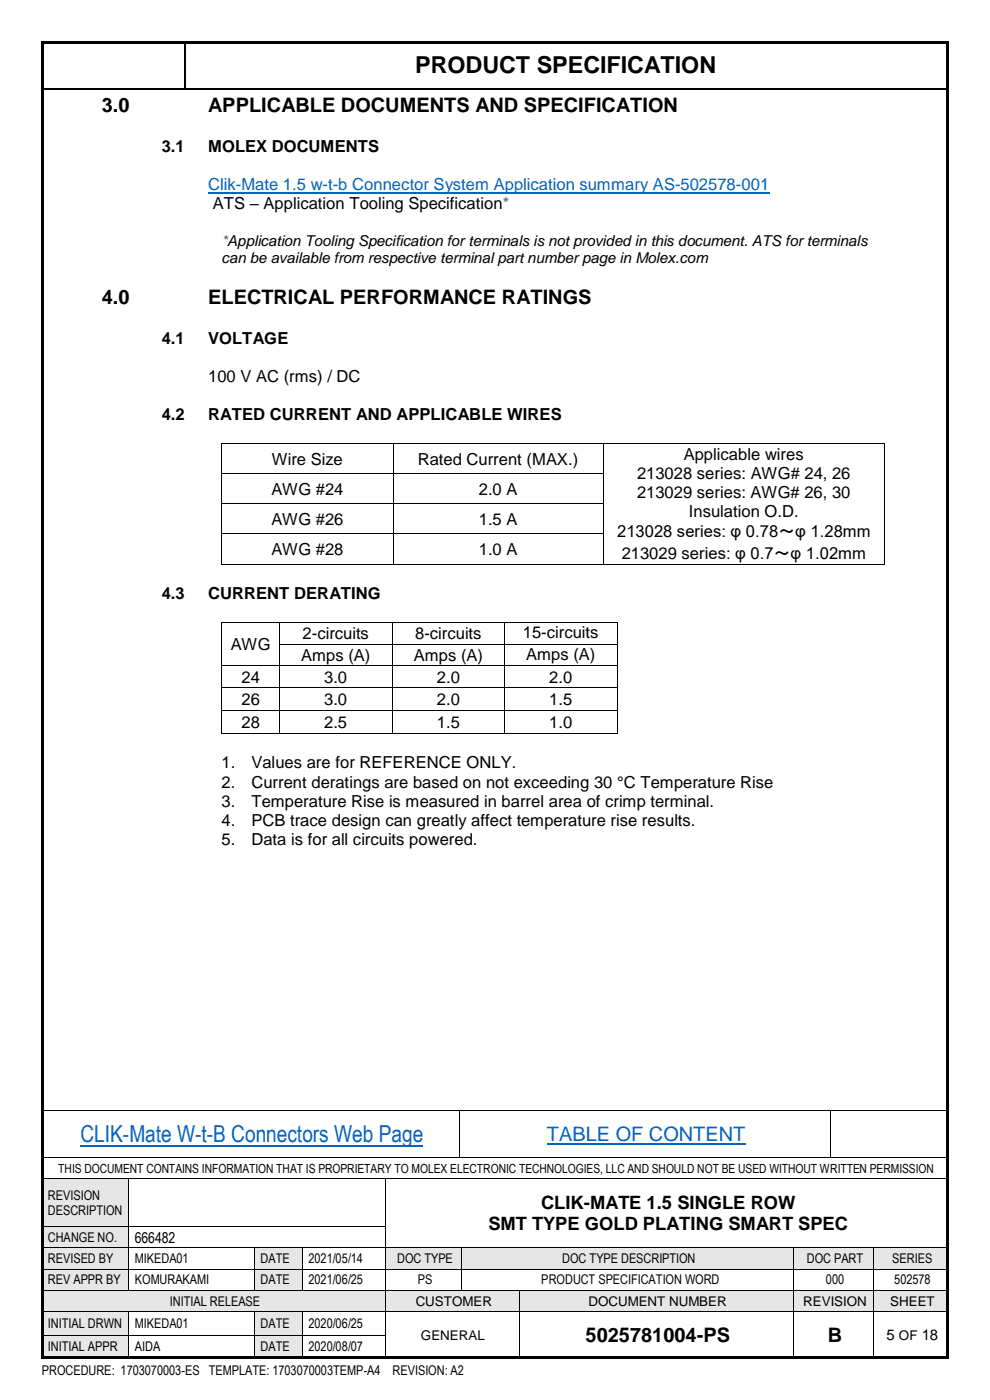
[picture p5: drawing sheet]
<svg xmlns="http://www.w3.org/2000/svg" width="210mm" height="297mm" viewBox="0 0 210 297" stroke-linecap="round" stroke-linejoin="round" font-family="sans-serif">
<defs><g id="words">
<text font-size="5" x="88.1" y="15.5">PRODUCT SPECIFICATION</text>
<text font-size="5" fill="#0563c1" x="17.1" y="242.4">CLIK-Mate W-t-B Connectors Web Page</text>
<g font-size="4.2">
<text x="21.6" y="23.7">3.0</text>
<text x="44.2" y="23.7">APPLICABLE DOCUMENTS AND SPECIFICATION</text>
<text x="21.6" y="64.5">4.0</text>
<text x="44.2" y="64.5">ELECTRICAL PERFORMANCE RATINGS</text>
<text x="124.2" y="284.7">5025781004-PS</text>
<text x="175.6" y="284.7">B</text>
</g>
<text font-size="4.2" fill="#0563c1" x="116" y="242.1">TABLE OF CONTENT</text>
<g font-size="3.9">
<text x="114.8" y="256.5">CLIK-MATE 1.5 SINGLE ROW</text>
<text x="103.6" y="261">SMT TYPE GOLD PLATING SMART SPEC</text>
</g>
<g font-size="3.5">
<text x="34.3" y="32.2">3.1</text>
<text x="44.2" y="32.2">MOLEX DOCUMENTS</text>
<text x="45.1" y="44.4">ATS – Application Tooling Specification*</text>
<text x="34.3" y="72.9">4.1</text>
<text x="44.2" y="72.9">VOLTAGE</text>
<text x="44.2" y="81.1">100 V AC (rms) / DC</text>
<text x="34.3" y="89.2">4.2</text>
<text x="44.2" y="89.2">RATED CURRENT AND APPLICABLE WIRES</text>
<text x="57.7" y="98.6">Wire Size</text>
<text x="88.6" y="98.6">Rated Current (MAX.)</text>
<text x="135.2" y="101.6">213028 series: AWG# 24, 26</text>
<text x="145.1" y="97.5">Applicable wires</text>
<text x="57.6" y="105">AWG #24</text>
<text x="101.6" y="105">2.0 A</text>
<text x="135.2" y="105.6">213029 series: AWG# 26, 30</text>
<text x="57.6" y="111.4">AWG #26</text>
<text x="101.6" y="111.4">1.5 A</text>
<text x="130.9" y="114">213028 series: φ 0.78～φ 1.28mm</text>
<text x="146.2" y="109.7">Insulation O.D.</text>
<text x="57.6" y="117.7">AWG #28</text>
<text x="101.6" y="117.7">1.0 A</text>
<text x="131.9" y="118.6">213029 series: φ 0.7～φ 1.02mm</text>
<text x="34.3" y="127.1">4.3</text>
<text x="44.2" y="127.1">CURRENT DERATING</text>
<text x="49" y="137.9">AWG</text>
<text x="64.2" y="135.6">2-circuits</text>
<text x="88.1" y="135.6">8-circuits</text>
<text x="110.9" y="135.4">15-circuits</text>
<text x="63.9" y="140.2">Amps (A)</text>
<text x="87.8" y="140.2">Amps (A)</text>
<text x="111.6" y="140">Amps (A)</text>
<text x="51.2" y="144.8">24</text>
<text x="51.2" y="149.5">26</text>
<text x="68.8" y="144.8">3.0</text>
<text x="68.8" y="149.5">3.0</text>
<text x="92.7" y="144.8">2.0</text>
<text x="92.7" y="149.5">2.0</text>
<text x="116.5" y="144.8">2.0</text>
<text x="116.5" y="149.5">1.5</text>
<text x="51.2" y="154.4">28</text>
<text x="68.8" y="154.4">2.5</text>
<text x="92.7" y="154.4">1.5</text>
<text x="116.5" y="154.4">1.0</text>
<text x="47" y="163">1.</text>
<text x="47" y="167.1">2.</text>
<text x="53.3" y="163">Values are for REFERENCE ONLY.</text>
<text x="53.3" y="167.1">Current deratings are based on not exceeding 30 °C Temperature Rise</text>
<text x="47" y="171.1">3.</text>
<text x="53.3" y="171.1">Temperature Rise is measured in barrel area of crimp terminal.</text>
<text x="47" y="175.2">4.</text>
<text x="47" y="179.2">5.</text>
<text x="53.3" y="175.2">PCB trace design can greatly affect temperature rise results.</text>
<text x="53.3" y="179.2">Data is for all circuits powered.</text>
</g>
<text font-size="3.5" fill="#0563c1" x="44.2" y="40.4">Clik-Mate 1.5 w-t-b Connector System Application summary AS-502578-001</text>
<text font-size="3.2" fill="#f00" x="47" y="52.1">*Application Tooling Specification for terminals is not provided in this document. ATS for terminals</text>
<g font-size="3.2">
<text x="47" y="55.8">can be available from respective terminal part number page in Molex.com</text>
<text x="28.6" y="263.6">666482</text>
<text x="188" y="284.3">5 OF 18</text>
</g>
<g font-size="2.8">
<text x="10.2" y="254.5">REVISION</text>
<text x="10.2" y="257.8">DESCRIPTION</text>
<text x="10.2" y="263.5">CHANGE NO.</text>
<text x="10.2" y="268">REVISED BY</text>
<text x="28.6" y="268">MIKEDA01</text>
<text x="55.3" y="268">DATE</text>
<text x="65.4" y="268">2021/05/14</text>
<text x="84.3" y="268">DOC TYPE</text>
<text x="119.3" y="268">DOC TYPE DESCRIPTION</text>
<text x="171.1" y="268">DOC PART</text>
<text x="189.3" y="268">SERIES</text>
<text x="10.2" y="272.5">REV APPR BY</text>
<text x="28.6" y="272.5">KOMURAKAMI</text>
<text x="55.3" y="272.5">DATE</text>
<text x="65.4" y="272.5">2021/06/25</text>
<text x="88.6" y="272.5">PS</text>
<text x="114.8" y="272.5">PRODUCT SPECIFICATION WORD</text>
<text x="175.2" y="272.5">000</text>
<text x="189.7" y="272.5">502578</text>
<text x="10.2" y="281.8">INITIAL DRWN</text>
<text x="28.6" y="281.8">MIKEDA01</text>
<text x="36" y="277">INITIAL RELEASE</text>
<text x="55.3" y="281.8">DATE</text>
<text x="65.4" y="281.8">2020/06/25</text>
<text x="88.2" y="277">CUSTOMER</text>
<text x="124.9" y="277">DOCUMENT NUMBER</text>
<text x="170.4" y="277">REVISION</text>
<text x="188.8" y="277">SHEET</text>
<text x="10.2" y="286.7">INITIAL APPR</text>
<text x="28.6" y="286.7">AIDA</text>
<text x="55.3" y="286.7">DATE</text>
<text x="65.4" y="286.7">2020/08/07</text>
<text x="89.3" y="284.2">GENERAL</text>
<text x="8.9" y="291.8">PROCEDURE: 1703070003-ES TEMPLATE: 1703070003TEMP-A4</text>
<text x="83.3" y="291.8">REVISION: A2</text>
</g>
<text font-size="2.7" x="12.4" y="248.8">THIS DOCUMENT CONTAINS INFORMATION THAT IS PROPRIETARY TO MOLEX ELECTRONIC TECHNOLOGIES, LLC AND SHOULD NOT BE USED WITHOUT WRITTEN PERMISSION</text>
</g></defs>
<g fill="#000">
<path d="M39 8.9h.3v.2h-.3z" fill-rule="evenodd"/>
<path d="M39 18.7h.3v.3h-.3z" fill-rule="evenodd"/>
<path d="M97.4 235.5h.2v.2h-.2z" fill-rule="evenodd"/>
<path d="M176 235.5h.2v.2h-.2z" fill-rule="evenodd"/>
<path d="M97.4 245.5h.2v.2h-.2z" fill-rule="evenodd"/>
<path d="M176 245.5h.2v.2h-.2z" fill-rule="evenodd"/>
</g>
<path d="M8.8 18.8h30.2M39.2 9.1v9.6M39.3 18.8h161.6" fill="none" stroke="#000" stroke-width=".34"/>
<path d="M17.1 243h72.7" fill="none" stroke="#0563c1" stroke-width=".38"/>
<path d="M116 242.7h42.1" fill="none" stroke="#0563c1" stroke-width=".3"/>
<path d="M8.9 235.6h88.5M97.5 235.7v9.8M97.6 235.6h78.4M176.1 235.7v9.8M176.2 235.6h24.9M8.9 245.6h88.5M97.6 245.6h78.4M176.2 245.6h24.9" fill="none" stroke="#000" stroke-width=".21"/>
<g fill="#e6e6e6">
<path d="M8.9 250.2h18.3v10h-18.3z" fill-rule="evenodd"/>
<path d="M10.2 252h16.4v3.2h-16.4z" fill-rule="evenodd"/>
<path d="M10.2 255.2h16.4v3.2h-16.4z" fill-rule="evenodd"/>
</g>
<path d="M8.9 250.1h18.3M27.3 250.2v10M27.4 250.1h54.4M81.8 250.2v10M81.9 250.1h119.2" fill="none" stroke="#000" stroke-width=".21"/>
<g fill="#000">
<path d="M27.2 250h.2v.2h-.2z" fill-rule="evenodd"/>
<path d="M81.8 250h.1v.2h-.1z" fill-rule="evenodd"/>
</g>
<g fill="#e6e6e6">
<path d="M8.9 260.3h18.3v4.4h-18.3z" fill-rule="evenodd"/>
<path d="M10.2 260.9h16.4v3.3h-16.4z" fill-rule="evenodd"/>
</g>
<path d="M8.9 260.3h18.3M27.3 260.3v4.4M27.4 260.3h54.4M81.8 260.3v4.4" fill="none" stroke="#000" stroke-width=".21"/>
<g fill="#000">
<path d="M27.2 260.2h.2v.1h-.2z" fill-rule="evenodd"/>
<path d="M81.8 260.2h.1v.1h-.1z" fill-rule="evenodd"/>
</g>
<g fill="#e6e6e6">
<path d="M8.9 264.9h18.3v4.3h-18.3z" fill-rule="evenodd"/>
<path d="M10.2 265.4h16.4v3.2h-16.4z" fill-rule="evenodd"/>
</g>
<g fill="#fff">
<path d="M27.4 264.9h26.5v4.3h-26.5z" fill-rule="evenodd"/>
<path d="M28.6 265.4h24.7v3.2h-24.7z" fill-rule="evenodd"/>
</g>
<g fill="#e6e6e6">
<path d="M54.1 264.9h10v4.3h-10z" fill-rule="evenodd"/>
<path d="M55.3 265.4h8.1v3.2h-8.1z" fill-rule="evenodd"/>
<path d="M82 264.9h15.9v4.3h-15.9z" fill-rule="evenodd"/>
<path d="M83.2 265.4h14v3.2h-14z" fill-rule="evenodd"/>
<path d="M98.1 264.9h70.2v4.3h-70.2z" fill-rule="evenodd"/>
<path d="M99.2 265.4h68.4v3.2h-68.4z" fill-rule="evenodd"/>
<path d="M168.4 264.9h16.9v4.3h-16.9z" fill-rule="evenodd"/>
<path d="M169.6 265.4h15.1v3.2h-15.1z" fill-rule="evenodd"/>
<path d="M185.5 264.9h15.6v4.3h-15.6z" fill-rule="evenodd"/>
<path d="M186.7 265.4h13.7v3.2h-13.7z" fill-rule="evenodd"/>
</g>
<g fill="none" stroke="#000" stroke-width=".21">
<path d="M8.9 264.7h18.3M27.3 264.8v4.4M27.4 264.7h26.5M54 264.8v4.4M54.1 264.7h10M64.1 264.8v4.4M64.2 264.7h17.6M81.8 264.8v4.4M81.9 264.7h15.9M97.9 264.8v4.4M98 264.7h70.3M168.4 264.8v4.4"/>
<path d="M168.4 264.7h16.9M185.4 264.8v4.4M185.5 264.7h15.6"/>
</g>
<g fill="#000">
<path d="M27.2 264.7h.2v.1h-.2z" fill-rule="evenodd"/>
<path d="M53.9 264.7h.2v.1h-.2z" fill-rule="evenodd"/>
<path d="M64.1 264.7h.1v.1h-.1z" fill-rule="evenodd"/>
<path d="M81.8 264.7h.1v.1h-.1z" fill-rule="evenodd"/>
<path d="M97.8 264.7h.2v.1h-.2z" fill-rule="evenodd"/>
<path d="M168.3 264.7h.1v.1h-.1z" fill-rule="evenodd"/>
<path d="M185.3 264.7h.2v.1h-.2z" fill-rule="evenodd"/>
</g>
<g fill="#e6e6e6">
<path d="M8.9 269.4h18.3v4.3h-18.3z" fill-rule="evenodd"/>
<path d="M10.2 269.9h16.4v3.2h-16.4z" fill-rule="evenodd"/>
</g>
<g fill="#fff">
<path d="M27.4 269.4h26.5v4.3h-26.5z" fill-rule="evenodd"/>
<path d="M28.6 269.9h24.7v3.2h-24.7z" fill-rule="evenodd"/>
</g>
<g fill="#e6e6e6">
<path d="M54.1 269.4h10v4.3h-10z" fill-rule="evenodd"/>
<path d="M55.3 269.9h8.1v3.2h-8.1z" fill-rule="evenodd"/>
</g>
<g fill="#fff">
<path d="M64.3 269.4h17.5v4.3h-17.5z" fill-rule="evenodd"/>
<path d="M65.4 269.9h15.7v3.2h-15.7z" fill-rule="evenodd"/>
</g>
<g fill="none" stroke="#000" stroke-width=".21">
<path d="M8.9 269.3h18.3M27.3 269.4v4.3M27.4 269.3h26.5M54 269.4v4.3M54.1 269.3h10M64.1 269.4v4.3M64.2 269.3h17.6M81.8 269.4v4.3M81.9 269.3h15.9M97.9 269.4v4.3M98 269.3h70.3M168.4 269.4v4.3"/>
<path d="M168.4 269.3h16.9M185.4 269.4v4.3M185.5 269.3h15.6"/>
</g>
<g fill="#000">
<path d="M27.2 269.2h.2v.2h-.2z" fill-rule="evenodd"/>
<path d="M53.9 269.2h.2v.2h-.2z" fill-rule="evenodd"/>
<path d="M64.1 269.2h.1v.2h-.1z" fill-rule="evenodd"/>
<path d="M81.8 269.2h.1v.2h-.1z" fill-rule="evenodd"/>
<path d="M97.8 269.2h.2v.2h-.2z" fill-rule="evenodd"/>
<path d="M168.3 269.2h.1v.2h-.1z" fill-rule="evenodd"/>
<path d="M185.3 269.2h.2v.2h-.2z" fill-rule="evenodd"/>
</g>
<g fill="#e6e6e6">
<path d="M8.9 273.8h72.9v4.4h-72.9z" fill-rule="evenodd"/>
<path d="M10.2 274.4h70.9v3.2h-70.9z" fill-rule="evenodd"/>
<path d="M82 273.8h28.1v4.4h-28.1z" fill-rule="evenodd"/>
<path d="M83.2 274.4h26.2v3.3h-26.2z" fill-rule="evenodd"/>
<path d="M110.3 273.8h58v4.4h-58z" fill-rule="evenodd"/>
<path d="M111.5 274.4h56.1v3.3h-56.1z" fill-rule="evenodd"/>
<path d="M168.4 273.8h16.9v4.4h-16.9z" fill-rule="evenodd"/>
<path d="M169.6 274.4h15.1v3.3h-15.1z" fill-rule="evenodd"/>
<path d="M185.5 273.8h15.6v4.4h-15.6z" fill-rule="evenodd"/>
<path d="M186.7 274.4h13.7v3.3h-13.7z" fill-rule="evenodd"/>
</g>
<g fill="none" stroke="#000" stroke-width=".21">
<path d="M8.9 273.8h18.3M27.4 273.8h26.5M54.1 273.8h10M64.2 273.8h17.6M81.8 273.8v4.4M81.9 273.8h15.9M98 273.8h12.1M110.2 273.8v4.4M110.3 273.8h58M168.4 273.8v4.4M168.4 273.8h16.9M185.4 273.8v4.4"/>
<path d="M185.5 273.8h15.6"/>
</g>
<g fill="#000">
<path d="M27.2 273.7h.2v.1h-.2z" fill-rule="evenodd"/>
<path d="M53.9 273.7h.2v.1h-.2z" fill-rule="evenodd"/>
<path d="M64.1 273.7h.1v.1h-.1z" fill-rule="evenodd"/>
<path d="M81.8 273.7h.1v.1h-.1z" fill-rule="evenodd"/>
<path d="M97.8 273.7h.2v.1h-.2z" fill-rule="evenodd"/>
<path d="M110.1 273.7h.2v.1h-.2z" fill-rule="evenodd"/>
<path d="M168.3 273.7h.1v.1h-.1z" fill-rule="evenodd"/>
<path d="M185.3 273.7h.2v.1h-.2z" fill-rule="evenodd"/>
</g>
<g fill="#e6e6e6">
<path d="M8.9 278.3h18.3v5h-18.3z" fill-rule="evenodd"/>
<path d="M10.2 279.2h16.4v3.2h-16.4z" fill-rule="evenodd"/>
<path d="M54.1 278.3h10v5h-10z" fill-rule="evenodd"/>
<path d="M55.3 279.2h8.1v3.2h-8.1z" fill-rule="evenodd"/>
</g>
<g fill="#fff">
<path d="M110.3 278.3h58v9.7h-58z" fill-rule="evenodd"/>
<path d="M111.5 280.7h56.1v4.9h-56.1z" fill-rule="evenodd"/>
<path d="M168.4 278.3h16.9v9.7h-16.9z" fill-rule="evenodd"/>
<path d="M169.6 280.7h15.1v4.9h-15.1z" fill-rule="evenodd"/>
<path d="M185.5 278.3h15.6v9.7h-15.6z" fill-rule="evenodd"/>
<path d="M186.7 281.3h13.7v3.7h-13.7z" fill-rule="evenodd"/>
</g>
<g fill="none" stroke="#000" stroke-width=".21">
<path d="M8.9 278.2h18.3M27.3 278.3v5M27.4 278.2h26.5M54 278.3v5M54.1 278.2h10M64.1 278.3v5M64.2 278.2h17.6M81.8 278.3v5M81.9 278.2h28.2M110.2 278.3v5M110.3 278.2h58M168.4 278.3v5"/>
<path d="M168.4 278.2h16.9M185.4 278.3v5M185.5 278.2h15.6"/>
</g>
<g fill="#000">
<path d="M27.2 278.2h.2v.1h-.2z" fill-rule="evenodd"/>
<path d="M53.9 278.2h.2v.1h-.2z" fill-rule="evenodd"/>
<path d="M64.1 278.2h.1v.1h-.1z" fill-rule="evenodd"/>
<path d="M81.8 278.2h.1v.1h-.1z" fill-rule="evenodd"/>
<path d="M110.1 278.2h.2v.1h-.2z" fill-rule="evenodd"/>
<path d="M168.3 278.2h.1v.1h-.1z" fill-rule="evenodd"/>
<path d="M185.3 278.2h.2v.1h-.2z" fill-rule="evenodd"/>
</g>
<g fill="#e6e6e6">
<path d="M8.9 283.4h18.3v4.6h-18.3z" fill-rule="evenodd"/>
<path d="M10.2 284.1h16.4v3.3h-16.4z" fill-rule="evenodd"/>
<path d="M54.1 283.4h10v4.6h-10z" fill-rule="evenodd"/>
<path d="M55.3 284.1h8.1v3.3h-8.1z" fill-rule="evenodd"/>
</g>
<g fill="none" stroke="#000" stroke-width=".21">
<path d="M47.1 94.2v6.2M47.2 94.1h36.1M83.4 94.2v6.2M83.5 94.1h44.5M128.1 94.2v6.2M128.2 94.1h59.2M187.5 94.2v6.2M47.1 100.6v6.2M47.1 107v6.2M47.1 113.3v6.3M47.2 100.5h36.1M47.2 106.9h36.1"/>
<path d="M47.2 113.3h36.1M47.2 119.7h36.1M83.4 100.6v6.2M83.4 107v6.2M83.4 113.3v6.3M83.5 100.5h44.5M83.5 106.9h44.5M83.5 113.3h44.5M83.5 119.7h44.5M128.1 100.6v6.2M128.1 107v6.2M128.1 113.3v6.3"/>
<path d="M128.2 119.7h59.2M187.5 100.6v6.2M187.5 107v6.2M187.5 113.3v6.3M47.1 132.1v4.4M47.1 136.7v4.5M47.2 132h12M59.3 132.1v4.4M59.3 136.7v4.5M59.4 132h23.7M59.4 136.6h23.7M83.2 132.1v4.4"/>
<path d="M83.2 136.7v4.5M83.3 132h23.7M83.3 136.6h23.7M107 132.1v4.4M107 136.7v4.5M107.1 132h23.7M107.1 136.6h23.7M130.9 132.1v4.4M130.9 136.7v4.5M47.1 141.3v4.4M47.1 145.9v4.7M47.1 150.8v4.7"/>
<path d="M47.2 141.2h12M47.2 145.8h12M47.2 150.7h12M47.2 155.6h12M59.3 141.3v4.4M59.3 145.9v4.7M59.3 150.8v4.7M59.4 141.2h23.7M59.4 145.8h23.7M59.4 150.7h23.7M59.4 155.6h23.7M83.2 141.3v4.4"/>
<path d="M83.2 145.9v4.7M83.2 150.8v4.7M83.3 141.2h23.7M83.3 145.8h23.7M83.3 150.7h23.7M83.3 155.6h23.7M107 141.3v4.4M107 145.9v4.7M107 150.8v4.7M107.1 141.2h23.7M107.1 145.8h23.7M107.1 150.7h23.7"/>
<path d="M107.1 155.6h23.7M130.9 141.3v4.4M130.9 145.9v4.7M130.9 150.8v4.7M8.9 283.3h18.3M27.3 283.4v4.6M27.4 283.3h26.5M54 283.4v4.6M54.1 283.3h10M64.1 283.4v4.6M64.2 283.3h17.6M81.8 283.4v4.6"/>
<path d="M110.2 283.4v4.6M168.4 283.4v4.6M185.4 283.4v4.6"/>
</g>
<g fill="#000">
<path d="M8.8 8.8h.5v.5h-.5z" fill-rule="evenodd"/>
<path d="M8.8 8.8h.5v.5h-.5z" fill-rule="evenodd"/>
<path d="M9.3 8.8h191.4v.5h-191.4z" fill-rule="evenodd"/>
<path d="M200.7 8.8h.6v.5h-.6z" fill-rule="evenodd"/>
<path d="M200.7 8.8h.6v.5h-.6z" fill-rule="evenodd"/>
<path d="M47 94h.2v.2h-.2z" fill-rule="evenodd"/>
<path d="M47 94h.2v.2h-.2z" fill-rule="evenodd"/>
<path d="M83.3 94h.2v.2h-.2z" fill-rule="evenodd"/>
<path d="M128 94h.2v.2h-.2z" fill-rule="evenodd"/>
<path d="M187.4 94h.2v.2h-.2z" fill-rule="evenodd"/>
<path d="M187.4 94h.2v.2h-.2z" fill-rule="evenodd"/>
<path d="M47 100.4h.2v.2h-.2z" fill-rule="evenodd"/>
<path d="M47 106.8h.2v.2h-.2z" fill-rule="evenodd"/>
<path d="M47 113.2h.2v.1h-.2z" fill-rule="evenodd"/>
<path d="M47 119.6h.2v.2h-.2z" fill-rule="evenodd"/>
<path d="M47 119.6h.2v.2h-.2z" fill-rule="evenodd"/>
<path d="M83.3 100.4h.2v.2h-.2z" fill-rule="evenodd"/>
<path d="M83.3 106.8h.2v.2h-.2z" fill-rule="evenodd"/>
<path d="M83.3 113.2h.2v.1h-.2z" fill-rule="evenodd"/>
<path d="M83.3 119.6h.2v.2h-.2z" fill-rule="evenodd"/>
<path d="M128 100.4h.2v.2h-.2z" fill-rule="evenodd"/>
<path d="M128 106.8h.2v.2h-.2z" fill-rule="evenodd"/>
<path d="M128 113.2h.2v.1h-.2z" fill-rule="evenodd"/>
<path d="M128 119.6h.2v.2h-.2z" fill-rule="evenodd"/>
<path d="M187.4 100.4h.2v.2h-.2z" fill-rule="evenodd"/>
<path d="M187.4 106.8h.2v.2h-.2z" fill-rule="evenodd"/>
<path d="M187.4 113.2h.2v.1h-.2z" fill-rule="evenodd"/>
<path d="M187.4 119.6h.2v.2h-.2z" fill-rule="evenodd"/>
<path d="M187.4 119.6h.2v.2h-.2z" fill-rule="evenodd"/>
<path d="M47 131.9h.2v.2h-.2z" fill-rule="evenodd"/>
<path d="M47 131.9h.2v.2h-.2z" fill-rule="evenodd"/>
<path d="M47 136.5h.2v.2h-.2z" fill-rule="evenodd"/>
<path d="M59.2 131.9h.2v.2h-.2z" fill-rule="evenodd"/>
<path d="M59.2 136.5h.2v.2h-.2z" fill-rule="evenodd"/>
<path d="M83.1 131.9h.2v.2h-.2z" fill-rule="evenodd"/>
<path d="M83.1 136.5h.2v.2h-.2z" fill-rule="evenodd"/>
<path d="M107 131.9h.1v.2h-.1z" fill-rule="evenodd"/>
<path d="M107 136.5h.1v.2h-.1z" fill-rule="evenodd"/>
<path d="M130.8 131.9h.2v.2h-.2z" fill-rule="evenodd"/>
<path d="M130.8 131.9h.2v.2h-.2z" fill-rule="evenodd"/>
<path d="M130.8 136.5h.2v.2h-.2z" fill-rule="evenodd"/>
<path d="M47 141.2h.2v.1h-.2z" fill-rule="evenodd"/>
<path d="M47 145.7h.2v.2h-.2z" fill-rule="evenodd"/>
<path d="M47 150.6h.2v.2h-.2z" fill-rule="evenodd"/>
<path d="M47 155.5h.2v.2h-.2z" fill-rule="evenodd"/>
<path d="M47 155.5h.2v.2h-.2z" fill-rule="evenodd"/>
<path d="M59.2 141.2h.2v.1h-.2z" fill-rule="evenodd"/>
<path d="M59.2 145.7h.2v.2h-.2z" fill-rule="evenodd"/>
<path d="M59.2 150.6h.2v.2h-.2z" fill-rule="evenodd"/>
<path d="M59.2 155.5h.2v.2h-.2z" fill-rule="evenodd"/>
<path d="M83.1 141.2h.2v.1h-.2z" fill-rule="evenodd"/>
<path d="M83.1 145.7h.2v.2h-.2z" fill-rule="evenodd"/>
<path d="M83.1 150.6h.2v.2h-.2z" fill-rule="evenodd"/>
<path d="M83.1 155.5h.2v.2h-.2z" fill-rule="evenodd"/>
<path d="M107 141.2h.1v.1h-.1z" fill-rule="evenodd"/>
<path d="M107 145.7h.1v.2h-.1z" fill-rule="evenodd"/>
<path d="M107 150.6h.1v.2h-.1z" fill-rule="evenodd"/>
<path d="M107 155.5h.1v.2h-.1z" fill-rule="evenodd"/>
<path d="M130.8 141.2h.2v.1h-.2z" fill-rule="evenodd"/>
<path d="M130.8 145.7h.2v.2h-.2z" fill-rule="evenodd"/>
<path d="M130.8 150.6h.2v.2h-.2z" fill-rule="evenodd"/>
<path d="M130.8 155.5h.2v.2h-.2z" fill-rule="evenodd"/>
<path d="M130.8 155.5h.2v.2h-.2z" fill-rule="evenodd"/>
<path d="M8.8 9.3h.5v278.4h-.5z" fill-rule="evenodd"/>
<path d="M8.8 287.7h.5v.5h-.5z" fill-rule="evenodd"/>
<path d="M8.8 287.7h.5v.5h-.5z" fill-rule="evenodd"/>
<path d="M9.3 287.7h191.4v.5h-191.4z" fill-rule="evenodd"/>
<path d="M27.2 283.3h.2v.1h-.2z" fill-rule="evenodd"/>
<path d="M53.9 283.3h.2v.1h-.2z" fill-rule="evenodd"/>
<path d="M64.1 283.3h.1v.1h-.1z" fill-rule="evenodd"/>
<path d="M81.8 283.3h.1v.1h-.1z" fill-rule="evenodd"/>
<path d="M110.1 283.3h.2v.1h-.2z" fill-rule="evenodd"/>
<path d="M168.3 283.3h.1v.1h-.1z" fill-rule="evenodd"/>
<path d="M185.3 283.3h.2v.1h-.2z" fill-rule="evenodd"/>
<path d="M200.7 9.3h.6v278.4h-.6z" fill-rule="evenodd"/>
<path d="M200.7 287.7h.6v.5h-.6z" fill-rule="evenodd"/>
<path d="M200.7 287.7h.6v.5h-.6z" fill-rule="evenodd"/>
</g>
<path d="M44.2 40.9h119" fill="none" stroke="#0563c1" stroke-width=".25"/>
<use href="#words"/>
</svg>
